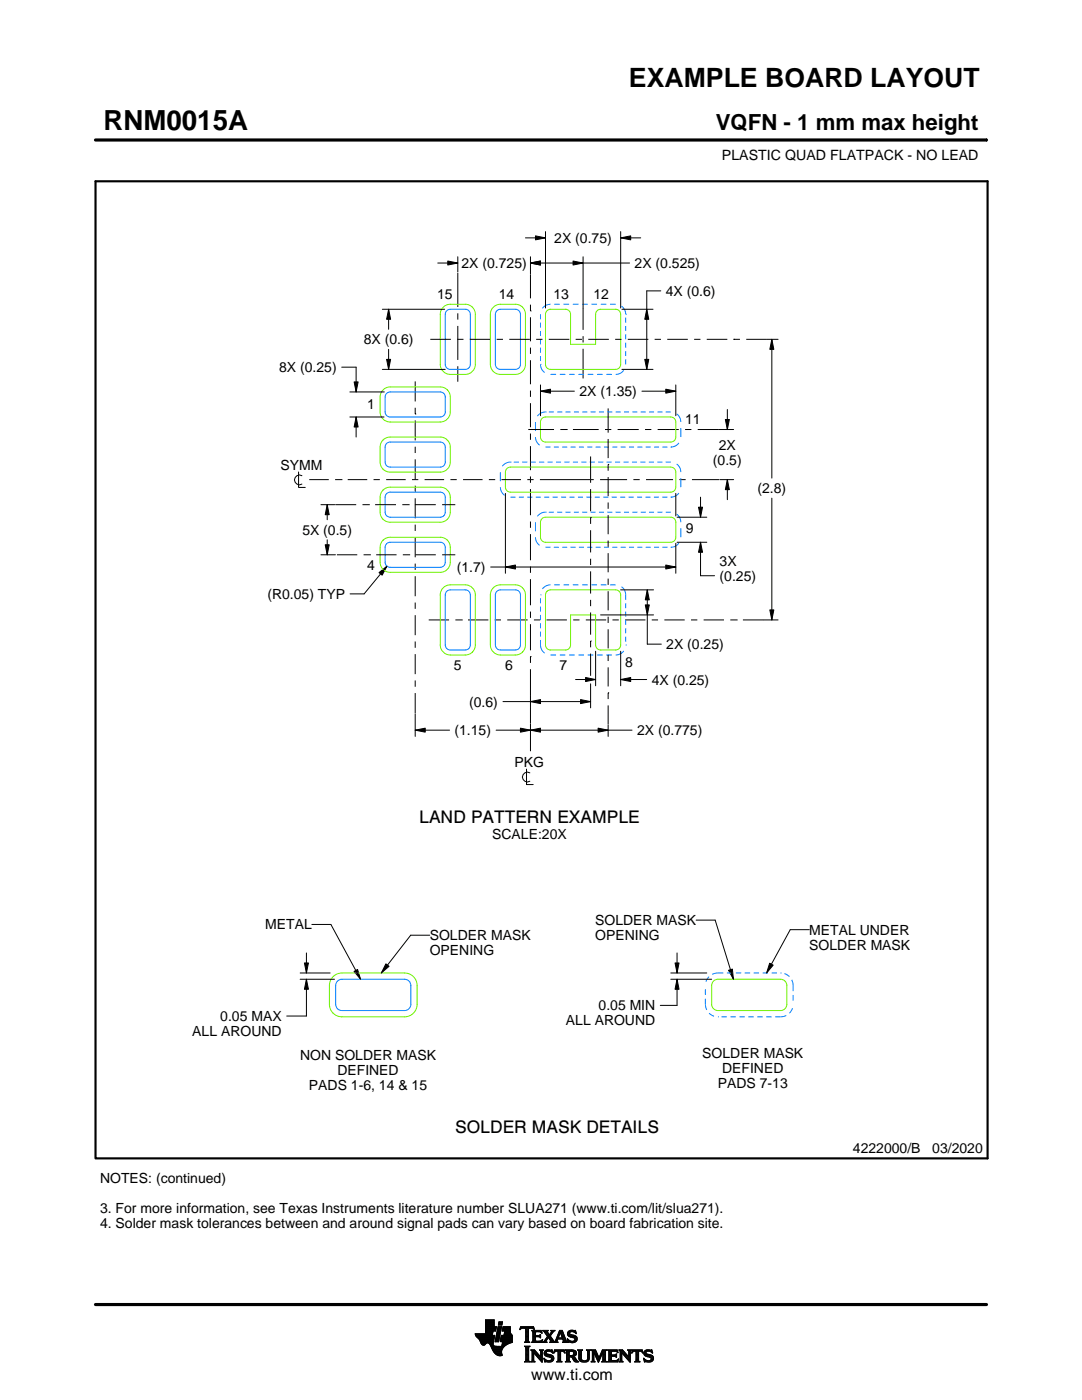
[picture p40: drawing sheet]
<svg xmlns="http://www.w3.org/2000/svg" width="216mm" height="279mm" viewBox="0 0 216 279" stroke-linecap="round" stroke-linejoin="round" font-family="sans-serif">
<defs><g id="words">
<text font-size="5.5" x="20.6" y="26">RNM0015A</text>
<text font-size="5.3" x="125.5" y="17.4">EXAMPLE BOARD LAYOUT</text>
<text font-size="4.4" x="142.8" y="26">VQFN - 1 mm max height</text>
<g font-size="3.5">
<text x="83.6" y="164.2">LAND PATTERN EXAMPLE</text>
<text x="90.8" y="226.2">SOLDER MASK DETAILS</text>
</g>
<text font-size="3.2" x="106" y="275.3">www.ti.com</text>
<g font-size="2.8">
<text x="144.1" y="32">PLASTIC QUAD FLATPACK - NO LEAD</text>
<text x="92.1" y="53.5">2X (0.725)</text>
<text x="110.6" y="48.5">2X (0.75)</text>
<text x="126.6" y="53.5">2X (0.525)</text>
<text x="87.2" y="59.6">15</text>
<text x="99.5" y="59.7">14</text>
<text x="110.4" y="59.7">13</text>
<text x="118.4" y="59.7">12</text>
<text x="132.9" y="59.1">4X (0.6)</text>
<text x="72.6" y="68.7">8X (0.6)</text>
<text x="55.7" y="74.3">8X (0.25)</text>
<text x="73.3" y="81.7">1</text>
<text x="115.6" y="79.1">2X (1.35)</text>
<text x="136.7" y="84.7">11</text>
<text x="143.4" y="89.8">2X</text>
<text x="56" y="93.8">SYMM</text>
<text x="142.3" y="92.8">(0.5)</text>
<text x="151.1" y="98.4">(2.8)</text>
<text x="60.3" y="106.7">5X (0.5)</text>
<text x="136.8" y="106.5">9</text>
<text x="73.3" y="113.7">4</text>
<text x="143.6" y="112.9">3X</text>
<text x="53.4" y="119.5">(R0.05) TYP</text>
<text x="91.2" y="114.2">(1.7)</text>
<text x="143.6" y="115.9">(0.25)</text>
<text x="133" y="129.6">2X (0.25)</text>
<text x="90.6" y="133.8">5</text>
<text x="100.8" y="133.8">6</text>
<text x="111.6" y="133.7">7</text>
<text x="124.7" y="133.2">8</text>
<text x="130" y="136.6">4X (0.25)</text>
<text x="93.6" y="141">(0.6)</text>
<text x="90.7" y="146.7">(1.15)</text>
<text x="127.1" y="146.7">2X (0.775)</text>
<text x="102.7" y="153.1">PKG</text>
<text x="98.2" y="167.4">SCALE:20X</text>
<text x="52.9" y="185.5">METAL</text>
<text x="118.8" y="184.6">SOLDER MASK</text>
<text x="85.8" y="187.6">SOLDER MASK</text>
<text x="85.8" y="190.6">OPENING</text>
<text x="118.8" y="187.6">OPENING</text>
<text x="161.5" y="186.5">METAL UNDER</text>
<text x="161.5" y="189.5">SOLDER MASK</text>
<text x="44" y="203.8">0.05 MAX</text>
<text x="119.4" y="201.6">0.05 MIN</text>
<text x="38.4" y="206.8">ALL AROUND</text>
<text x="112.9" y="204.6">ALL AROUND</text>
<text x="59.9" y="211.6">NON SOLDER MASK</text>
<text x="67.3" y="214.6">DEFINED</text>
<text x="140.1" y="211.2">SOLDER MASK</text>
<text x="144.1" y="214.2">DEFINED</text>
<text x="61.7" y="217.6">PADS 1-6, 14 &amp; 15</text>
<text x="143.2" y="217.2">PADS 7-13</text>
<text x="170.2" y="230.2">4222000/B</text>
<text x="186" y="230.2">03/2020</text>
<text x="20" y="236.1">NOTES: (continued)</text>
<text x="20" y="242.1">3. For more information, see Texas Instruments literature number SLUA271 (www.ti.com/lit/slua271).</text>
<text x="20" y="245.1">4. Solder mask tolerances between and around signal pads can vary based on board fabrication site.</text>
</g>
</g></defs>
<g fill="none" stroke="#000" stroke-width=".2">
<path d="M19.1 27.9h177.7M196.8 27.7v.5M87.3 52.5h4M89.3 52.1l2 .4-2 .4zM91.3 51.2v3.1M91.3 54.5v6.8M104.8 47.5h4M105.8 52.5l2-.4v.8zM105.8 51.2v3.4M105.8 54.7v4.8M105.8 52.5h19.8M106.8 47.1l2 .4-2 .4z"/>
<path d="M108.8 46.2v15.3M114.3 52.1l2 .4-2 .4zM116.3 51.2v14.6M123.8 47.5l2-.4v.8zM123.8 46.2v15.3M123.8 47.5h4M131.9 58.1h-2.8v15.6M68.2 73.3h2.9v4.9M69.8 78.2h6.9M70.7 76.2h.8l-.4 2zM76.3 73.7h12.5M76.3 61.7h12.4"/>
<path d="M77.1 71.7h.8l-.4 2zM77.5 61.7l.4 2h-.8zM77.5 61.7v4M77.5 69.7v4M82.8 76.1v4M85.9 67.7h4.1M91.2 67.7h1.3M91.3 62.5v1.3M91.3 65v6.8M91.3 73.1v3.1M93.7 67.7h4.1M99.1 67.7h1.3"/>
<path d="M101.6 67.7h4.1M105.8 62.1h.1M105.8 60.8v1.3M105.8 63.3v4.8M105.8 69.4v1.2M105.8 71.9v4.8M105.8 77.9v1.3M107 67.7h1.2M107.8 78.1l2-.4v.8zM107.8 76.8v6.2M107.8 78.1h6.8M109.5 67.7h4.1"/>
<path d="M114.9 67.7h1.2M116.3 67.1v1.2M116.3 69.6v5.9M117.4 67.7h4.1M122.7 67.7h1.3M124.1 73.7h6.2M124.1 61.7h6.2M125.3 67.7h4.1M128.1 78.1h6.7M128.7 71.7h.8l-.4 2zM129.1 61.7l.4 2h-.8zM130.6 67.7h1.3"/>
<path d="M132.8 77.7l2 .4-2 .4zM133.1 67.7h4.1M134.8 76.8v6.2M138.5 67.7h1.3M141 67.7h4.1M146.4 67.7h.1M146.4 67.7h1.2M148.9 67.7h6.4M154 67.7l.4 2h-.8zM154 67.7v27.7M59.6 94.2v3.1h1.3M60.2 94.9a.98 .98 0 0 0-1.5 .9 .98 .98 0 0 0 1.5 .8"/>
<path d="M61.7 95.7h3.9M66.9 95.7h1.2M68.1 95.7h.1M69.4 95.7h3.9M69.8 83.2h6.8M71.1 83.2l.4 2h-.8zM71.1 83.2v4M74.5 95.7h1.3M77.1 95.7h3.8M82.2 95.7h1.3M82.8 82.6h.1M82.8 81.4v1.2"/>
<path d="M82.8 83.9v4M82.8 89.2v1.2M82.8 91.7v4M82.8 96.9v1.3M82.8 99.4v4M84.7 95.7h3.9M89.9 95.7h1.2M92.4 95.7h3.9M97.5 95.7h1.3M100.1 95.7h3.9M100.8 98.5v15.9M105.2 95.7h1.3"/>
<path d="M105.4 85.7h5.1M105.8 80.5v4.8M105.8 86.5v1.3M105.8 89v4.8M105.8 95.1v1.2M105.8 97.6v5.2M107.7 95.7h10.8M111.8 85.7h1.3M113.1 85.7h.1M114.3 85.7h5.2M117.8 91.1v5.2M117.8 97.6v4.4"/>
<path d="M119.7 95.7h5.4M120.7 85.7h1.3M121.3 92.7h.1M121.3 87.6v3.8M121.3 92.7v1.2M121.3 95.2v3.8M121.3 81.5v4.8M123.2 85.7h4.3M126.4 95.7h1.2M128.7 85.7h1.3M128.9 95.7h5.4M131.2 85.7h4.2"/>
<path d="M134.8 98.5v4.5M135.6 95.7h1.2M136.7 85.7h1.3M138.1 95.7h5.4M139.2 85.7h7.2M139.8 99.2v4M143.6 95.7h2.8M144.7 83.7h.8l-.4 2zM145.1 95.7l.4 2h-.8zM145.1 81.7v4M145.1 95.7v4M154 99.4v24.3"/>
<path d="M64 110.7h2.9M64 100.7h2.8M64.9 108.7h.8l-.4 2zM65.3 100.7l.4 2h-.8zM65.3 100.7v3M65.3 107.7v3M66.9 100.7h4.2M67.2 110.7h4.1M72.3 100.7h1.3M72.5 110.7h1.3M73.6 100.7h.1M73.8 110.7h.1"/>
<path d="M74.8 100.7h4.2M75.1 110.7h4M75.6 114.3l1.6-1.3-1 1.8zM77.2 113l-4.5 5.5h-2.8M80.3 100.7h1.2M80.4 110.7h1.2M81.5 100.7h.1M81.6 110.7h.1M82.8 100.7h4.2M82.8 104.7v1.3M82.8 107.2v4M82.8 112.5v1.2"/>
<path d="M82.8 115v4M82.9 110.7h4.1M88.2 110.7h2.6M88.2 100.7h2.6M97.9 113.2h36.9M100.8 113.2l2-.4v.8zM105.8 104.1v1.2M105.8 106.6v5.2M105.8 113.1v1.2M105.8 115.6v5.2M117.8 103.3h.1M117.8 103.3v1.3"/>
<path d="M117.8 105.8v4.4M117.8 111.5v1.3M117.8 114v4.5M117.8 119.7v1.3M121.3 100.3v1.2M121.3 102.8v3.8M121.3 107.9v1.2M121.3 110.4v3.8M121.3 115.5v1.2M121.3 118v3.8M123.8 117.7h6.6M129.2 117.7l.4 2h-.8z"/>
<path d="M129.2 117.7v10.9h2.8M132.8 112.8l2 .4-2 .4zM134.8 108.4v6M135.1 108.2h5.9M135.1 103.2h5.9M139.4 101.2h.8l-.4 2zM139.8 108.2l.4 2h-.8zM139.8 108.2v6.7h2.8M82.8 120.3v1.2M82.8 122.8v4M82.8 128v1.3M82.8 130.5v4"/>
<path d="M82.8 135.8v1.3M82.8 138.3v4M85.5 123.7h4.1M90.9 123.7h1.2M92.1 123.7h.1M93.4 123.7h4M98.7 123.7h1.3M101.2 123.7h4.1M105.8 131h.1M105.8 122.1v1.2M105.8 124.6v5.2M105.8 131v1.3"/>
<path d="M105.8 133.6v10.8M106.5 123.7h1.3M109.1 123.7h4M114.4 123.7h1.2M114.8 135.6h4M115.8 139.6l2 .4-2 .4zM116.8 135.2l2 .4-2 .4zM116.9 123.7h4.1M117.8 127.9h.1M117.8 122.2v4.5M117.8 127.9v1.3M117.8 130.4v4.5"/>
<path d="M117.8 136.5v4.8M118.8 130v6.9M119.8 122.7h10.6M121.3 138.3h.1M121.3 123.1v1.2M121.3 125.6v3.8M121.3 130.7v1.2M121.3 133.2v3.8M121.3 138.3v1.2M122.2 123.7h1.3M123.8 135.6l2-.4v.8zM123.8 135.6h5.2"/>
<path d="M123.8 130v6.9M124.7 123.7h4.1M128.8 120.7h.8l-.4 2zM130 123.7h1.3M132.6 123.7h4M137.9 123.7h1.2M140.4 123.7h4.1M145.7 123.7h1.3M147 123.7h.1M148.2 123.7h7.1M153.6 121.7h.8l-.4 2zM82.8 145.7l2-.4v.8z"/>
<path d="M82.8 142.4v4.6M82.8 145.7h6.9M99 145.7h27.1M100.4 140h17.4M103.8 145.3l2 .4-2 .4zM105.1 153.5v3.1h1.3M105.7 154.2a.98 .98 0 0 0-1.5 .9 .98 .98 0 0 0 1.5 .8M105.8 145.7l2-.4v.8zM105.8 140l2-.4v.8zM105.8 144.5v5.4M119.3 145.3l2 .4-2 .4zM121.3 140.8v3.8"/>
<path d="M121.3 144.7v2.3M59.9 195.4h6.8M59.9 194.2h6M60.7 192.2h.8l-.4 2zM61.1 195.4l.4 2h-.8zM61.1 190.2v4M61.1 195.4v7.4h-3.9M62.2 184.5h3.8l5.9 10.9M70.6 193.9l.7-.4 .6 1.9zM77 192.4l.6 .4-1.5 1.4zM85.8 186.6h-3.8l-5.9 7.6M133.8 195.4h8.2"/>
<path d="M133.8 194.2h7.2M134.7 192.2h.8l-.4 2zM135.1 195.4l.4 2h-.8zM135.1 190.2v4M135.1 195.4v5.2h-3.3M138.9 183.6h3.8l3.6 11.8M145.4 193.6l.7-.2 .2 2zM153.6 192.2l.7 .4-1.3 1.6zM161.5 185.5h-3.8l-4.7 8.7M94.8 266.2h3.5M94.8 266.3h3.5M94.9 266.4h3.3"/>
<path d="M94.9 266.5h3.8l-.2 1.2M94.9 266.5h3.8M95 266.6h3.7M95 266.7h3.7M95.1 266.8h3.6M95.2 266.9h3.4M95.3 267h3.3M95.4 267.1h3.2M95.5 267.2h3.1M95.6 267.3h3M95.7 267.4h2.8M95.7 267.5h2.8"/>
<path d="M95.8 267.6h2.7M95.8 267.7h2.7M95.9 267.8h2.6M95.9 267.9h2.5M95.9 268h2.5M96 268h1.1M96 268.1h1M96.1 268.2h.8M96.1 268.3h.7M96.2 268.4h.6M96.3 268.4h.4M96.9 266.1h1.4"/>
<path d="M96.9 266h1.4M96.9 265.9h1.4M96.9 265.8h1.5M96.9 265.7h1.5M96.9 264.7l2.2 .1-.2 .9h-.5l-.2 .8M96.9 265.6h2M96.9 265.5h2M96.9 265.4h2M96.9 265.3h2.1M96.9 265.2h2.1M96.9 265.1h2.1M96.9 265h2.1"/>
<path d="M96.9 264.9h2.1M96.9 264.8h2.2M96.9 264.6h1.7M96.9 264.5h1.7M96.9 264.4h1.7M96.9 264.3h1.7M96.9 264.2h1.7M96.9 264.1h1.7M96.9 264h1.7M96.9 263.9h1.7M96.9 263.8h1.7M96.9 263.7h1.7"/>
<path d="M96.9 263.6h1.7M96.9 263.5h1.7M96.9 263.4h1.7M97.5 268h.9M97.6 268.1h.8M97.7 268.2h.7M97.7 268.3h.7M97.8 268.4h.6M97.9 268.5h.6M97.9 268.6h.7M98 268.7h1.1M98 268.8h2.6"/>
<path d="M98 268.8h2.5M98.1 268.9h2.3M98.1 269h2.3M98.1 269.1h2.2M98.2 269.2h2.1M98.2 269.2h2M98.2 269.3h2M98.3 269.4h1.9M98.3 269.5h1.8M98.4 269.6h1.7M98.4 268v.4l.3 .2 2 .1M98.5 269.7h1.6"/>
<path d="M98.5 267.7l-.1 .3M98.5 269.8h1.6M98.6 269.9h1.5M98.6 264.8v-1.4h-1.7v2.8h-2.1l.1 .3 .8 .9 .6 1h.4l.5-.4 .4 .1 1 1.8 .8 .6h.8l-.1-1.1 .8-.9M98.6 270h1.5M98.7 270h1.4M98.8 270.1h1.3M98.8 267.7h.7M98.8 267.6h.7M98.8 267.5h.7M98.9 270.2h1.2M98.9 267.4h.7"/>
<path d="M98.9 267.3h.7M98.9 267.2h.7M98.9 267.1h.7M98.9 267h.7M98.9 270.3h1.3M99 266.9h.6M99 266.9h.7M99 266.8h.7M99 266.7h.7M99 266.6h.7M99 266.5h.7M99.1 270.4h1.1"/>
<path d="M99.1 266.4h.7M99.1 266.3h.7M99.1 266.2h.7M99.1 266.1h.7M99.1 266h.7M99.2 265.9h.7M99.2 265.8h.7M99.2 270.4h1M99.2 265.7h.7M99.2 265.6h.7M99.2 265.5h.7M99.3 265.4h.6"/>
<path d="M99.3 265.4h.7M99.3 265.3h.7M99.3 265.2h.7M99.3 265.1h.7M99.3 265h.7M99.4 270.5h.8M99.4 264.9h.7M99.4 264.8h.7M99.4 264.8h.7l-.6 3h-.7zM99.4 264.5l.2-.7h.7l-.2 .7h-.7M99.5 264.4h.6M99.5 264.3h.7"/>
<path d="M99.5 264.2h.7M99.5 264.1h.7M99.5 264h.7M99.5 263.9h.7M99.6 263.8h.7M99.8 270.6h.1M99.8 267.7h2.4M99.8 267.6h2.4M99.8 267.5h2.4M99.9 267.4h2.3M99.9 267.3h2.3M99.9 267.2h2.3"/>
<path d="M99.9 267.1h2.3M99.9 267h2.3M99.9 266.9h2.3M100 266.9h2.2M100 266.8h2.2M100 266.7h2.2M100 266.6h2.2M100 266.5h2.2M100.1 268.6h.7M100.2 268.5h.7M100.2 268.4h.8M100.2 268.4h.9"/>
<path d="M100.2 268.3h1M100.2 268.2h1.2M100.2 265.6h1.6M100.2 268.1h1.4M100.2 265.5h1.6M100.2 268h1.6M100.3 265.4h1.5M100.3 268h1.7M100.3 267.9h1.9M100.3 265.3h1.5M100.3 267.8h1.9M100.3 265.2h1.5"/>
<path d="M100.3 265.1h1.5M100.3 265h1.5M100.4 264.9h1.4M100.4 264.8h1.4M100.6 266.5l.1-.8h-.5l.2-.9h1.4l.1 1.1 .3 .6v1.4l-1.3 .6M100.6 266.4h1.5M100.6 266.3h1.4M100.6 266.2h1.4M100.6 266.1h1.3M100.7 266h1.2M100.7 265.9h1.2M100.7 265.8h1.1"/>
<path d="M100.7 265.7h1.1M102.2 266.5h-2.2l-.2 1.1 .1 .2h.4l-.2 .9M103.7 265.3h.1M103.8 265.2h.2M103.8 265h2.8M103.8 264.9h2.7M103.9 264.8h2.6M104.7 267.8h1M104.7 271.8h1.1M104.7 268.7h1M104.8 267.7h.7M104.8 271.7h.8"/>
<path d="M104.9 265.2h.6M104.9 268.9h.6M104.9 267.6h.6M104.9 267.5l-.2 .3M104.9 267.5h.6M104.9 267.4h.6M104.9 267.3h.6M104.9 267.2h.6M104.9 267.1h.6M104.9 267h.6M104.9 266.8h.6M104.9 266.7h.6"/>
<path d="M104.9 266.6h.6M104.9 266.5h.6M104.9 266.4h.6M104.9 266.3h.6M104.9 266.2h.6M104.9 266.1h.6M104.9 265.9h.6M104.9 265.8h.6M104.9 265.7h.6M104.9 265.6h.6M104.9 265.5h.6M104.9 265.4h.6"/>
<path d="M104.9 265.3h.6M104.9 271.5h.6M104.9 269h.6M104.9 271.4h.6M104.9 271.4v-2.4l-.2-.4h1.1l-.3 .4v2.4M104.9 271.4l-.2 .4h1.1l-.3-.4M104.9 271.3h.6M104.9 271.2h.6M104.9 271.1h.6M104.9 271h.6M104.9 270.9h.6M104.9 270.8h.6"/>
<path d="M104.9 270.6h.6M104.9 270.5h.6M104.9 270.4h.6M104.9 270.3h.6M104.9 270.2h.6M104.9 270.1h.6M104.9 270h.6M104.9 269.9h.6M104.9 269.8h.6M104.9 269.6h.6M104.9 269.5h.6M104.9 269.4h.6"/>
<path d="M104.9 269.3h.6M104.9 269.2h.6M104.9 269.1h.6M105.5 267.5l.2 .3M105.5 267.5v-2.3l.7-.1 .4 .3-.1-.6h-2.6l-.1 .6 .4-.3 .7 .1v2.3M105.7 267.8h-1M105.9 271.8h.8M105.9 269.4h.8M106.1 269.5h.7M106.1 267.8h2M106.1 271.7h.5M106.2 269.6h.7"/>
<path d="M106.2 271.5h.3M106.2 265.6h1.8M106.2 269.8h.8M106.2 271.4h.3M106.2 271.4l-.3 .4h.8l-.2-.4M106.2 271.3h.3M106.2 271.2h.3M106.2 271.1h.3M106.2 271h.3M106.2 270.9h.3M106.2 270.8h.3M106.2 270.6h.3"/>
<path d="M106.2 270.5h.3M106.2 270.4h.3M106.2 270.3h.3M106.2 270.2h.3M106.2 270.1h.3M106.2 270h1M106.2 269.9h.9M106.2 269.8v1.6M106.2 269.8l-.3-.4h.8l1.2 1.4M106.3 267.7h1.8M106.3 265.7h1.8M106.3 267.6h.6"/>
<path d="M106.3 265.8h.6M106.3 267.5l-.2 .3M106.3 267.5h.5M106.3 267.4h.5M106.3 267.3h.5M106.3 267.2h.5M106.3 267.1h.5M106.3 267h.5M106.3 266.8h.5M106.3 266.7h1.6M106.3 266.6h1.6M106.3 266.5h.5"/>
<path d="M106.3 266.4h.5M106.3 266.3h.5M106.3 266.2h.5M106.3 266.1h.5M106.3 265.9h.5M106.4 265.2h.2M106.5 270h.1M106.5 270v1.4M106.5 265.3h.1M106.6 270.1h.7M106.7 270.2h.7M106.8 270.3h.7"/>
<path d="M106.8 265.9l.2-.1h.6l.6 .2-.2-.5h-1.9l.2 .3v1.7M106.8 265.9v.6h.8l.3-.2v.7M106.9 270.4h.7M107 270.5h.7M107.1 270.6h.7M107.2 270.8h1M107.3 270.9h.9M107.4 271h.8M107.5 271.1h.7M107.6 271.2h.6M107.6 266.5h.3M107.7 271.3h.5"/>
<path d="M107.7 269.4h.7M107.7 266.8h.2M107.7 267.6h.5M107.8 266.4h.1M107.8 271.4h.4M107.8 267h.1M107.8 265.8h.3M107.8 269.5h.5M107.9 271.5h.3M107.9 269.6h.3M107.9 267l-.3-.2h-.8l.1 .8h.9l.5-.2M107.9 269.8h.3"/>
<path d="M107.9 270.6h.3M107.9 270.5h.3M107.9 270.4h.3M107.9 270.3h.3M107.9 270.2h.3M107.9 270.1h.3M107.9 270h.3M107.9 269.9h.3M107.9 269.8v1M107.9 269.8l-.2-.4h.7l-.2 .4M108 271.7h.2M108 265.9h.1"/>
<path d="M108 267.5h.2M108.1 271.8h.1M108.1 266.1h.1M108.2 267.4h.1M108.2 269.8v2.1l-1.7-1.9M108.2 267.8h.9M108.3 267.4l-.2 .5-2-.1M108.3 265.6h1M108.5 267.7h.5M108.5 271.1l.8 .4h.5l.2-.2-.1-.3-1-.4-.3-.3 .1-.7 .8-.2 .5 .1 .2-.1 .1 .6-.9-.3-.3 .1-.1 .3 1.3 .4 .2 .6M108.5 271.1h.1M108.5 265.7h.7"/>
<path d="M108.5 271.2h.2M108.6 271.3h.2M108.6 270.1h.4M108.6 270h.4M108.6 270.2h.6M108.6 267.6h.4M108.6 271.4h.4M108.6 269.9h.4M108.6 270.3h1M108.6 265.8h.7M108.6 271.5h.8M108.6 269.8h.5"/>
<path d="M108.7 271.7h1.5M108.7 270.4h1.3M108.7 267.5h.3M108.7 271.8h.1M108.7 265.9h.6M108.7 269.6h1.5M108.8 267.4h.3M108.8 270.5h1.5M108.8 266.1h.6M108.8 269.5h1.4M108.8 267.3h.4M108.9 266.2h.6"/>
<path d="M108.9 267.2h.4M108.9 266.3h.6M108.9 270.6h1.5M109 267.1h.3M109 266.4h1M109.1 271.8h.9M109.1 269.4h.7M109.1 267h.9M109.1 266.5h.8M109.1 267.8h-.9M109.2 266.8h.8M109.2 266.6h.6"/>
<path d="M109.2 266.7h.7M109.2 266.7l-.6 .9-.4 .2M109.3 270.8h1.1M109.5 267.1h.6M109.6 267.2h.6M109.7 271.5h.7M109.7 267.3h.6M109.7 267.8l.2-.1-.5-.8-.4 .8 .1 .1M109.7 267.8h1.6M109.7 266.3h.4M109.7 267.4h.6M109.8 270.9h.7"/>
<path d="M109.8 266.2h.3M109.8 266.6l.9 1.2 1-2.3h.5l.8 2.1 .3 .2M109.8 267.5h.6M109.9 266.1h.3M109.9 269.8h.4M109.9 267.6h.6M109.9 267.7h.7M109.9 271.4h.5M109.9 265.9h.4M110 271h.5M110 265.6h.7M110 265.9l-.4 .5-.4-.6 .2-.3h-1.1l.9 1.2"/>
<path d="M110 265.9l.1-.2-.2-.2h.8l-.9 1.1M110 271.3h.5M110 265.8h.4M110 271.1h.5M110 271.2h.5M110.1 269.4h.1M110.1 265.7h.4M110.1 269.9h.2M110.2 270h.1M110.5 270h.1M110.5 269.9h.2M110.5 271.1l-.3 .6-.7 .2-.6-.2-.2 .1-.2-.7"/>
<path d="M110.5 269.8h.3M110.6 269.6h2.1M110.6 269.5h2M110.6 269.4h2M110.7 267.7h.5M110.8 267.6h.4M110.9 267.5h.3M110.9 267.4h.3M111 267.3h.3M111 267.2h1.8M111 267.1h1.8M111.1 267h.3"/>
<path d="M111.1 271.8h1M111.1 266.8h.4M111.2 266.7h.3M111.2 267.5l.1-.2h1l.1 .2M111.2 267.5v.3h.1M111.2 266.6h.3M111.3 266.5h.3M111.3 271.7h.6M111.3 266.4h.3M111.3 271.5h.6M111.3 267.8h-1.6M111.3 269.8h.6"/>
<path d="M111.4 266.3h.3M111.4 271.4h.5M111.4 271.4l-.1-1.7h-.4l-.4 .4 .2-.7h1.9l.1 .7-.4-.4h-.4v1.7M111.4 270.5h.5M111.4 270.4h.5M111.4 270.3h.5M111.4 270.2h.5M111.4 270.1h.5M111.4 270h.5M111.4 269.9h.5M111.4 271.4l-.3 .4h1l-.2-.4M111.4 271.3h.5"/>
<path d="M111.4 271.2h.5M111.4 271.1h.5M111.4 271h.5M111.4 270.9h.5M111.4 270.8h.5M111.4 270.6h.5M111.4 266.2h.3M111.4 266.1h.4M111.5 265.9h.9M111.5 265.8h.8M111.6 265.7h.7M111.6 265.6h.6"/>
<path d="M111.8 265.9l.4 1.1h-.8zM111.9 266.1h.5M111.9 266.2h.5M111.9 266.3h.6M112 266.4h.5M112 266.5h.6M112.1 266.6h.5M112.1 266.7h.6M112.1 266.8h.6M112.2 267h.5M112.2 267.8h1.1M112.3 267.3h.6"/>
<path d="M112.3 267.4h.6M112.4 267.5h.6M112.4 267.5v.3h-.2M112.4 269.8h.3M112.4 267.6h.6M112.4 267.7h.7M112.6 269.9h.1M112.6 270h.2M112.8 271.8h1M112.8 269.4h1.6M113 269.5h1.7M113 271.7h.7"/>
<path d="M113 269.6h1.9M113 271.5h.6M113 269.8h.6M113 271.4h.6M113 271.4l-.2 .4h1l-.2-.4M113 271.3h.6M113 271.2h.6M113 271.1h.6M113 271h.6M113 270.9h.6M113 270.8h1.5M113 270.6h1.6"/>
<path d="M113 270.5h1.8M113 270.4h.6M113 270.3h.6M113 270.2h.6M113 270.1h.6M113 270h.6M113 269.9h.6M113 269.8v1.6M113 269.8l-.2-.4h1.5l.5 .2 .2 .3v.4l-.2 .3-.4 .1M113.2 267.3h.2M113.2 267.4h.3M113.2 266.2h.5"/>
<path d="M113.2 266.3h.6M113.2 266.1h.5M113.3 267.5h.3M113.3 267.8h-1.1M113.3 266.4h.9M113.3 265.9h.4M113.3 267.6h.6M113.3 266.5h1.3M113.3 267.7h1.6M113.3 265.8h.5M113.3 267.8h.2M113.4 266.6h1.5"/>
<path d="M113.4 265.7h1.5M113.4 265.7l.5-.2 .7 .1 .2-.1 .1 .7-.7-.4h-.4l-.1 .3 .1 .2 .9 .2 .4 .3 .1 .5-.3 .5-.6 .2-.7-.2-.2 .1-.2-.7 .9 .5 .4-.1 .2-.3-.1-.3-1.2-.4-.2-.5zM113.5 266.7h1.5M113.5 265.6h1.4M113.6 271.4v-.6h.4l.7 .9 .8 .1M113.6 269.9l.1-.2 .7 .2v.4l-.4 .2M113.6 269.9v.6M113.7 267.8h1.1M113.8 266.8h1.3M113.8 265.5h.6M114 268h.4M114.1 270.9h.6"/>
<path d="M114.2 271h.6M114.2 271.1h.7M114.3 271.2h.6M114.3 267h.8M114.3 269.8h.7M114.3 270.4h.6M114.4 271.3h.6M114.4 270.7l1.1 1.1M114.4 270.7h.1M114.4 271.4h.7M114.4 269.9h.6M114.4 270.3h.6"/>
<path d="M114.5 267.6h.5M114.5 270.2h.5M114.5 270h.5M114.5 265.8h.4M114.5 270.1h.5M114.5 271.5h.7M114.6 271.7h.7M114.6 267.1h.6M114.6 267.5h.5M114.7 267.2h.5M114.7 267.4h.5M114.7 265.9h.3"/>
<path d="M114.7 267.3h.5M114.7 271.8h.8M114.8 266.1h.2M114.9 266.2h.1M115.3 269.4h.9M115.4 269.5h.7M115.5 269.6h.5M115.5 269.8h.5M115.5 269.8v1.4l.4 .5 .6 .2 .6-.1 .4-.3 .1-.5M115.5 271h.5M115.5 270.9h.5M115.5 270.8h.5"/>
<path d="M115.5 270.6h.5M115.5 270.5h.5M115.5 270.4h.5M115.5 270.3h.5M115.5 270.2h.5M115.5 270.1h.5M115.5 270h.5M115.5 269.9h.5M115.5 269.8l-.2-.4h.9l-.2 .4M115.5 271.1h.5M115.5 271.2h.5M115.5 271.3h.6"/>
<path d="M115.6 271.4h.6M115.7 271.5h.8M115.8 271.7h1.5M116 271l.2 .4 .4 .2 .5-.2 .2-.4M116 269.8v1.2M116 271.8h1.1M116.8 271.5h.6M117 269.4h.8M117.1 271.4h.4M117.2 269.5h.5M117.2 271.3h.4M117.2 269.6h.4"/>
<path d="M117.2 271.2h.4M117.2 271.1h.4M117.3 269.8h.3M117.3 271h.3M117.3 270.9h.3M117.3 270.8h.3M117.3 270.6h.3M117.3 270.5h.3M117.3 270.4h.3M117.3 270.3h.3M117.3 270.2h.3M117.3 270.1h.3"/>
<path d="M117.3 270h.3M117.3 269.9h.3M117.6 269.8l.2-.4h-.8l.2 .3 .1 1.3M117.6 269.8v1.2M118 271.8h.7M118 269.4h.8M118.1 269.5h.8M118.1 271.7h.5M118.2 269.6h.7M118.2 271.5h.3M118.2 269.8h.8M118.2 271.4h.3"/>
<path d="M118.2 269.8l-.2-.4h.8l.7 1.6 .7-1.6h.9l-.3 .4M118.2 271.4l-.2 .4h.7l-.2-.4M118.2 271.3h.3M118.2 271.2h.3M118.2 271.1h.3M118.2 271h.3M118.2 270.9h.3M118.2 270.8h.3M118.2 270.6h.3M118.2 270.5h.3M118.2 270.4h.3M118.2 270.3h.3"/>
<path d="M118.2 270.2h.3M118.2 270.1h.3M118.2 270h.9M118.2 269.9h.8M118.2 269.8v1.6M118.6 270.1h.5M118.6 270.2h.6M118.7 270.3h.5M118.7 270.4h.6M118.8 270.5h.5M118.8 270.6h.6M118.9 270.8h.5"/>
<path d="M118.9 270.9h.6M119 271h.8M119 271.1h.8M119.1 271.2h.6M119.1 271.3h.6M119.2 271.4h.4M119.2 271.5h.4M119.3 271.7h.2M119.3 271.8h.2M119.6 270.9h.3M119.6 270.8h.3M119.7 270.6h.3"/>
<path d="M119.7 270.5h.3M119.8 270.4h.3M119.8 270.3h.3M119.9 270.2h.3M119.9 270.1h.3M120 270h.8M120 269.9h.8M120 269.8h.8M120.1 271.8h1M120.1 269.6h.7M120.1 269.5h.8M120.2 269.4h.9"/>
<path d="M120.2 271.7h.7M120.3 271.5h.5M120.3 271.4h.5M120.3 271.4l-.2 .4h1l-.3-.4M120.3 271.4v-1.5l-.9 2-.9-2v1.5M120.3 271.3h.5M120.3 271.2h.5M120.3 271.1h.5M120.3 271h.5M120.3 270.9h.5M120.3 270.8h.5M120.3 270.6h.5"/>
<path d="M120.3 270.5h.5M120.3 270.4h.5M120.3 270.3h.5M120.3 270.2h.5M120.3 270.1h.5M120.8 269.8v1.6M121.2 271.8h2M121.2 269.4h1.9M121.4 269.5h1.8M121.4 271.7h1.9M121.5 269.6h1.7M121.5 271.5h1.8"/>
<path d="M121.5 269.8h.5M121.5 271.4h.5M121.5 269.8l-.3-.4h1.9l.2 .6M121.5 269.9h.5M121.5 269.8v1.6M121.5 271.3h.5M121.5 271.2h.5M121.5 271.1h.5M121.5 271h.5M121.5 270.9h.5M121.5 270.8h.5M121.5 270.6h1.5"/>
<path d="M121.5 270.5h1.5M121.5 270.4h1.5M121.5 270.3h.5M121.5 270.2h.5M121.5 270.1h.5M121.5 270h.5M122.6 270.4l.4-.2v.7l-.2-.2h-.8v.8h.2M122.9 270.8h.1M122.9 270.3h.1M123 269.8h.3M123.1 271.4h.3M123.2 269.9h.1"/>
<path d="M123.3 270h.1M123.3 270l-.4-.3h-.8l-.1 .7M123.3 271.3h.1M123.4 271.2h.1M123.4 271.2l-.2 .6h-2l.3-.4M123.4 271.2l-.3 .3h-.4M123.5 271.8h.8M123.5 269.4h.7M123.6 269.5h.7M123.7 271.7h.5M123.7 269.6h.7M123.7 271.5h.4"/>
<path d="M123.7 269.8h.8M123.7 271.4h.4M123.7 271.4l-.2 .4h.8l-.2-.4M123.7 271.3h.4M123.7 271.2h.4M123.7 271.1h.4M123.7 271h.4M123.7 270.9h.4M123.7 270.8h.4M123.7 270.6h.4M123.7 270.5h.4M123.7 270.4h.4"/>
<path d="M123.7 270.3h.4M123.7 270.2h.4M123.7 270.1h.4M123.7 270h1M123.7 269.9h.9M123.7 269.8v1.6M123.7 269.8l-.2-.4h.7l1.2 1.4 .1-1M124.1 270v1.4M124.1 270h.1M124.2 270.1h.6M124.2 270.2h.7M124.3 270.3h.7"/>
<path d="M124.4 270.4h.7M124.5 270.5h.7M124.6 270.6h.7M124.7 270.8h1.1M124.8 270.9h1M124.9 271h.9M125 271.1h.8M125.1 271.2h.7M125.2 271.3h.6M125.2 269.4h.8M125.3 271.4h.5M125.4 269.5h.5"/>
<path d="M125.4 271.5h.4M125.4 269.6h.4M125.5 269.8h.3M125.5 269.8l-.3-.4h.8l-.2 .4M125.5 270.4h.3M125.5 270.3h.3M125.5 270.2h.3M125.5 270.1h.3M125.5 270h.3M125.5 269.9h.3M125.5 270.6h.3M125.5 270.5h.3"/>
<path d="M125.5 271.7h.3M125.6 271.8h.2M125.8 269.8v2.1l-1.7-1.9M126 270h.1M126.1 269.9h.1M126.1 269.8h.3M126.1 269.6h2.1M126.2 269.5h2M126.2 269.4h2M126.6 271.8h1.1M126.9 271.7h.6M126.9 271.5h.5"/>
<path d="M126.9 269.8h.5M126.9 271.4h.5M126.9 271.4v-1.7h-.5l-.3 .4 .1-.7h1.9l.2 .7-.4-.4h-.5v1.7M126.9 270.5h.5M126.9 270.4h.5M126.9 270.3h.5M126.9 270.2h.5M126.9 270.1h.5M126.9 270h.5M126.9 269.9h.5M126.9 271.4l-.3 .4h1.1l-.3-.4M126.9 271.3h.5"/>
<path d="M126.9 271.2h.5M126.9 271.1h.5M126.9 271h.5M126.9 270.9h.5M126.9 270.8h.5M126.9 270.6h.5M128 269.8h.3M128.1 269.9h.2M128.2 270h.1M128.4 271.1h.1M128.4 271.2h.2M128.5 271.3h.2"/>
<path d="M128.5 270.1h.4M128.5 270h.4M128.5 270.2h.6M128.5 271.4h.4M128.5 269.9h.4M128.5 270.3h1M128.5 271.5h.8M128.5 269.8h.5M128.6 271.7h1.5M128.6 270.4h1.3M128.6 271.8h.1M128.6 269.6h1.5"/>
<path d="M128.7 270.5h1.5M128.7 269.5h1.4M128.8 270.6h1.5M128.9 271.8h1M129 269.4h.7M129.1 270.8l-.6-.4 .1-.7 .5-.3 .8 .1 .2-.1 .1 .7-.8-.4-.4 .1-.1 .2 1.3 .5 .2 .6M129.1 270.8l.8 .2v.4l-.7 .1-.8-.4M129.2 270.8h1.1M129.6 271.5h.7M129.6 270.9h.8M129.8 269.8h.4M129.8 271.4h.5"/>
<path d="M129.9 271h.5M129.9 271.3h.5M129.9 271.1h.5M129.9 271.2h.5M129.9 269.4h.2M130 269.9h.2M130.1 270h.1M130.4 271.1l-.3 .6-.7 .2-.6-.2-.2 .1-.2-.7"/>
</g>
<g fill="#000">
<path d="M89.3 52.1l2 .4-2 .4zM105.8 52.5l2-.4v.8zM106.8 47.1l2 .4-2 .4zM114.3 52.1l2 .4-2 .4zM123.8 47.5l2-.4v.8zM70.7 76.2h.8l-.4 2zM77.5 61.7l.4 2h-.8zM77.1 71.7h.8l-.4 2zM107.8 78.1l2-.4v.8zM129.1 61.7l.4 2h-.8zM128.7 71.7h.8l-.4 2zM132.8 77.7l2 .4-2 .4z"/>
<path d="M154 67.7l.4 2h-.8zM71.1 83.2l.4 2h-.8zM144.7 83.7h.8l-.4 2zM145.1 95.7l.4 2h-.8zM65.3 100.7l.4 2h-.8zM64.9 108.7h.8l-.4 2zM75.6 114.3l1.6-1.3-1 1.8zM100.8 113.2l2-.4v.8zM129.2 117.7l.4 2h-.8zM132.8 112.8l2 .4-2 .4zM139.4 101.2h.8l-.4 2zM139.8 108.2l.4 2h-.8z"/>
<path d="M116.8 135.2l2 .4-2 .4zM123.8 135.6l2-.4v.8zM128.8 120.7h.8l-.4 2zM153.6 121.7h.8l-.4 2zM82.8 145.7l2-.4v.8zM105.8 145.7l2-.4v.8zM105.8 140l2-.4v.8zM103.8 145.3l2 .4-2 .4zM115.8 139.6l2 .4-2 .4zM119.3 145.3l2 .4-2 .4zM61.1 195.4l.4 2h-.8zM60.7 192.2h.8l-.4 2z"/>
<path d="M70.6 193.9l.7-.4 .6 1.9zM77 192.4l.6 .4-1.5 1.4zM134.7 192.2h.8l-.4 2zM135.1 195.4l.4 2h-.8zM145.4 193.6l.7-.2 .2 2zM153.6 192.2l.7 .4-1.3 1.6z"/>
</g>
<path d="M19.1 36.2h178v195h-178z" fill="none" stroke="#000" stroke-width=".43"/>
<path d="M19 27.9h177.8M19 260.3h177.8" fill="none" stroke="#000" stroke-width=".63"/>
<g fill="none" stroke="#6ef200" stroke-width=".2">
<path d="M76.4 77.8l.9-.5 .5-.1h10a2 2 0 0 1 2 2v3a2 2 0 0 1-2 2h-10a2 2 0 0 1-2-2v-3l.1-.5zM88.4 61.3l.9-.5 .5-.1h3a2 2 0 0 1 2 2v10a2 2 0 0 1-2 2h-3a2 2 0 0 1-2-2v-10l.1-.5zM98.4 61.3l.9-.5 .5-.1h3a2 2 0 0 1 2 2v10a2 2 0 0 1-2 2h-3a2 2 0 0 1-2-2v-10l.1-.5zM109.1 62l.7-.3h3a1 1 0 0 1 1 1v6h5v-6a1 1 0 0 1 1-1h3a1 1 0 0 1 1 1v10a1 1 0 0 1-1 1h-13a1 1 0 0 1-1-1v-10zM76.4 97.8a2 2 0 0 1 1.4-.6h10a2 2 0 0 1 2 2v3a2 2 0 0 1-2 2h-10a2 2 0 0 1-2-2v-3a2 2 0 0 1 .6-1.4zM76.4 87.8a2 2 0 0 1 1.4-.6h10a2 2 0 0 1 2 2v3a2 2 0 0 1-2 2h-10a2 2 0 0 1-2-2v-3a2 2 0 0 1 .6-1.4zM101.1 93.5l.7-.3h32a1 1 0 0 1 1 1v3a1 1 0 0 1-1 1h-32a1 1 0 0 1-1-1v-3zM108.1 83.5l.7-.3h25a1 1 0 0 1 1 1v3a1 1 0 0 1-1 1h-25a1 1 0 0 1-1-1v-3zM76.4 107.8a2 2 0 0 1 1.4-.6h10a2 2 0 0 1 2 2v3a2 2 0 0 1-2 2h-10a2 2 0 0 1-2-2v-3a2 2 0 0 1 .6-1.4zM88.4 117.3l.9-.5 .5-.1h3a2 2 0 0 1 2 2v10a2 2 0 0 1-2 2h-3a2 2 0 0 1-2-2v-10l.1-.5zM98.4 117.3a2 2 0 0 1 1.4-.6h3a2 2 0 0 1 2 2v10a2 2 0 0 1-2 2h-3a2 2 0 0 1-2-2v-10a2 2 0 0 1 .6-1.4zM108.1 103.5l.7-.3h25a1 1 0 0 1 1 1v3a1 1 0 0 1-1 1h-25a1 1 0 0 1-1-1v-3z"/>
<path d="M109.1 118l.7-.3h13l.5 .2 .4 .3 .1 .5v10a1 1 0 0 1-1 1h-3a1 1 0 0 1-1-1v-6h-5v6a1 1 0 0 1-1 1h-3a1 1 0 0 1-1-1v-10zM66.7 194.7l1-.5h.5h12.5a2.5 2.5 0 0 1 2.5 2.5v3.7a2.5 2.5 0 0 1-2.5 2.5h-12.5a2.5 2.5 0 0 1-2.5-2.5v-3.7a2.5 2.5 0 0 1 1-2zM142.5 195.7l.8-.3h12.5a1.25 1.25 0 0 1 1.2 1.3v3.7a1.25 1.25 0 0 1-1.2 1.3h-12.5a1.25 1.25 0 0 1-1.3-1.3v-3.7l.1-.4z"/>
</g>
<g fill="none" stroke="#0080ff" stroke-width=".2">
<path d="M77.1 78.5l.7-.3h10a1 1 0 0 1 1 1v3a1 1 0 0 1-1 1h-10a1 1 0 0 1-1-1v-3zM89.1 62l.7-.3h3a1 1 0 0 1 1 1v10a1 1 0 0 1-1 1h-3a1 1 0 0 1-1-1v-10zM99.1 62l.7-.3h3a1 1 0 0 1 1 1v10a1 1 0 0 1-1 1h-3a1 1 0 0 1-1-1v-10zM107.8 72.7h.1M107.8 72.7l.3 .9 .5 .7M107.8 62.7v1M107.8 64.4v1M107.8 66.1v1M107.8 67.7v1M107.8 69.4v1M107.8 71.1v1M108.6 74.3h.1"/>
<path d="M109.8 60.7l-.9 .2-.7 .6M109.8 74.7h1.2M110.6 60.7h1.1M111.7 74.7h1.1M112.4 60.7h1.2M113.6 74.7h1.1M114.3 60.7h1.1M115.4 74.7h1.1M116.2 60.7h1.1M117.3 74.7h1.1M118 60.7h1.1M119.1 74.7h1.1"/>
<path d="M119.9 60.7h1.1M121 74.7h1.1M121.7 60.7h1.1M124 61.1l.6 .7 .2 .9M124.5 73.9l-.7 .6-1 .2M124.8 62.7h.1M124.8 63.4v1M124.8 65.1v1M124.8 66.7v1M124.8 68.4v1M124.8 70.1v1M124.8 71.7v1"/>
<path d="M77.1 98.5l.7-.3h10a1 1 0 0 1 1 1v3.3l-.2 .4-.5 .3h-10.3l-.5-.1-.4-.6-.1-3.3zM77.1 88.5l.7-.3h10a1 1 0 0 1 1 1v3a1 1 0 0 1-1 1h-10l-.5-.1-.3-.4-.2-.5v-3zM99.8 97.2l.3 .9 .5 .7M99.8 94.2v1.8M100.6 98.8h.1M101.8 92.2h.1M101.8 92.2l-.9 .2-.7 .6M101.8 99.2h1.1M102.5 92.2h1M103.5 99.2h1M104.2 92.2h1M105.2 99.2h1"/>
<path d="M105.9 92.2h1M106.8 87.2l.3 .9 .6 .7M106.8 84.2v1.8M106.9 99.2h1M107.6 92.2h1M108.6 99.2h1M108.8 82.2l-.9 .2-.7 .6M108.8 89.2h1M108.8 82.2h.1M109.3 92.2h1M109.5 82.2h1M110.3 99.2h1"/>
<path d="M110.5 89.2h1M110.9 92.2h1.1M111.2 82.2h1M112 99.2h1M112.2 89.2h1M112.6 92.2h1M112.8 82.2h1M113.6 99.2h1M113.8 89.2h1M114.3 92.2h1M114.5 82.2h1M115.3 99.2h1"/>
<path d="M115.5 89.2h1M116 92.2h1M116.2 82.2h1M117 99.2h1M117.2 89.2h1M117.7 92.2h1M117.8 82.2h1M118.7 99.2h1M118.8 89.2h1M119.4 92.2h1M119.5 82.2h1M120.4 99.2h1"/>
<path d="M120.5 89.2h1M121 92.2h1.1M121.2 82.2h1M122.1 99.2h1M122.2 89.2h1M122.7 92.2h1M122.8 82.2h1M123.7 99.2h1.1M123.8 89.2h1M124.4 92.2h1M124.5 82.2h1M125.4 99.2h1"/>
<path d="M125.5 89.2h1M126.1 92.2h1M126.2 82.2h1M127.1 99.2h1M127.2 89.2h1M127.8 92.2h1M127.8 82.2h1M128.8 99.2h1M128.8 89.2h1M129.5 92.2h1M129.5 82.2h1M130.5 99.2h1"/>
<path d="M130.5 89.2h1M131.2 92.2h1M131.2 82.2h1M132.2 99.2h1M132.2 89.2h1M132.8 92.2h1M132.8 82.2h1M133.8 89.2h.1M133.8 99.2h.1M135 92.6l.6 .7 .2 .9M135 82.6l.6 .7 .2 .9M135.5 98.4l-.7 .6-1 .2"/>
<path d="M135.5 88.4l-.7 .6-1 .2M135.8 85.4v1.8M135.8 95.4v1.8M77.1 108.5l.7-.3h10a1 1 0 0 1 1 1v3a1 1 0 0 1-1 1h-10l-.5-.1-.3-.4-.2-.5v-3zM89.1 118l.7-.3h3a1 1 0 0 1 1 1v10a1 1 0 0 1-1 1h-3a1 1 0 0 1-1-1v-10zM99.1 118l.7-.3h3a1 1 0 0 1 1 1v10a1 1 0 0 1-1 1h-3a1 1 0 0 1-1-1v-10zM106.8 107.2l.3 .9 .6 .7M106.8 104.2v1.8M107.8 118.7h.1M107.8 119.4v1M108.8 102.2l-.9 .2-.7 .6M108.8 109.2h1"/>
<path d="M108.8 102.2h.1M109.5 102.2h1M109.8 116.7l-.9 .2-.7 .6M110.5 109.2h1M110.6 116.7h1.1M111.2 102.2h1M112.2 109.2h1M112.4 116.7h1.2M112.8 102.2h1M113.8 109.2h1M114.3 116.7h1.1M114.5 102.2h1"/>
<path d="M115.5 109.2h1M116.2 116.7h1.1M116.2 102.2h1M117.2 109.2h1M117.8 102.2h1M118 116.7h1.1M118.8 109.2h1M119.5 102.2h1M119.9 116.7h1.1M120.5 109.2h1M121.2 102.2h1M121.7 116.7h1.1"/>
<path d="M122.2 109.2h1M122.8 102.2h1M123.8 109.2h1M124 117.1l.5 .5 .3 .5v1.6M124.5 102.2h1M125.5 109.2h1M126.2 102.2h1M127.2 109.2h1M127.8 102.2h1M128.8 109.2h1M129.5 102.2h1M130.5 109.2h1"/>
<path d="M131.2 102.2h1M132.2 109.2h1M132.8 102.2h1M133.8 109.2h.1M135 102.6l.6 .7 .2 .9M135.5 108.4l-.7 .6-1 .2M135.8 105.4v1.8M107.8 127.7l.2 1.7 .7 .9M107.8 121.1v1M107.8 122.7v1M107.8 124.4v1M107.8 126.1v1"/>
<path d="M109.8 130.7h1.2M111.7 130.7h1.1M113.6 130.7h1.1M115.4 130.7h1.1M117.3 130.7h1.1M119.1 130.7h1.1M121 130.7h1.1M124.5 129.9l-.7 .6-1 .2M124.8 128.7h.1M124.8 120.4v1M124.8 122.1v1M124.8 123.7v1"/>
<path d="M124.8 125.4v1M124.8 127.1v1M67.5 195.7l.7-.3h12.5a1.25 1.25 0 0 1 1.3 1.3v3.7a1.25 1.25 0 0 1-1.3 1.3h-12.5a1.25 1.25 0 0 1-1.2-1.3v-3.7v-.4zM140.8 199.3v1.5l.2 .8M140.8 197.4v1.2M141.5 194.9l-.6 1M144.3 194.2h-1.4l-.8 .3M145 194.2h1.1M146.8 194.2h1.1M148.6 194.2h1.1M150.4 194.2h1.1M152.2 194.2h1.1"/>
<path d="M154 194.2h1M155.8 194.2h.1M156.5 194.3l1 .6M158 195.5l.2 .9 .1 1.4M158.3 198.6v1.1M141.5 202.2l1 .6M143.3 202.9h.1M144 202.9h1M145.8 202.9h1M147.5 202.9h1.1M149.3 202.9h1.1M151.1 202.9h1.1"/>
<path d="M152.9 202.9h1.1M156.9 202.7l-.8 .2h-1.4M158.1 201.2l-.6 1"/>
</g>
<use href="#words"/>
</svg>
